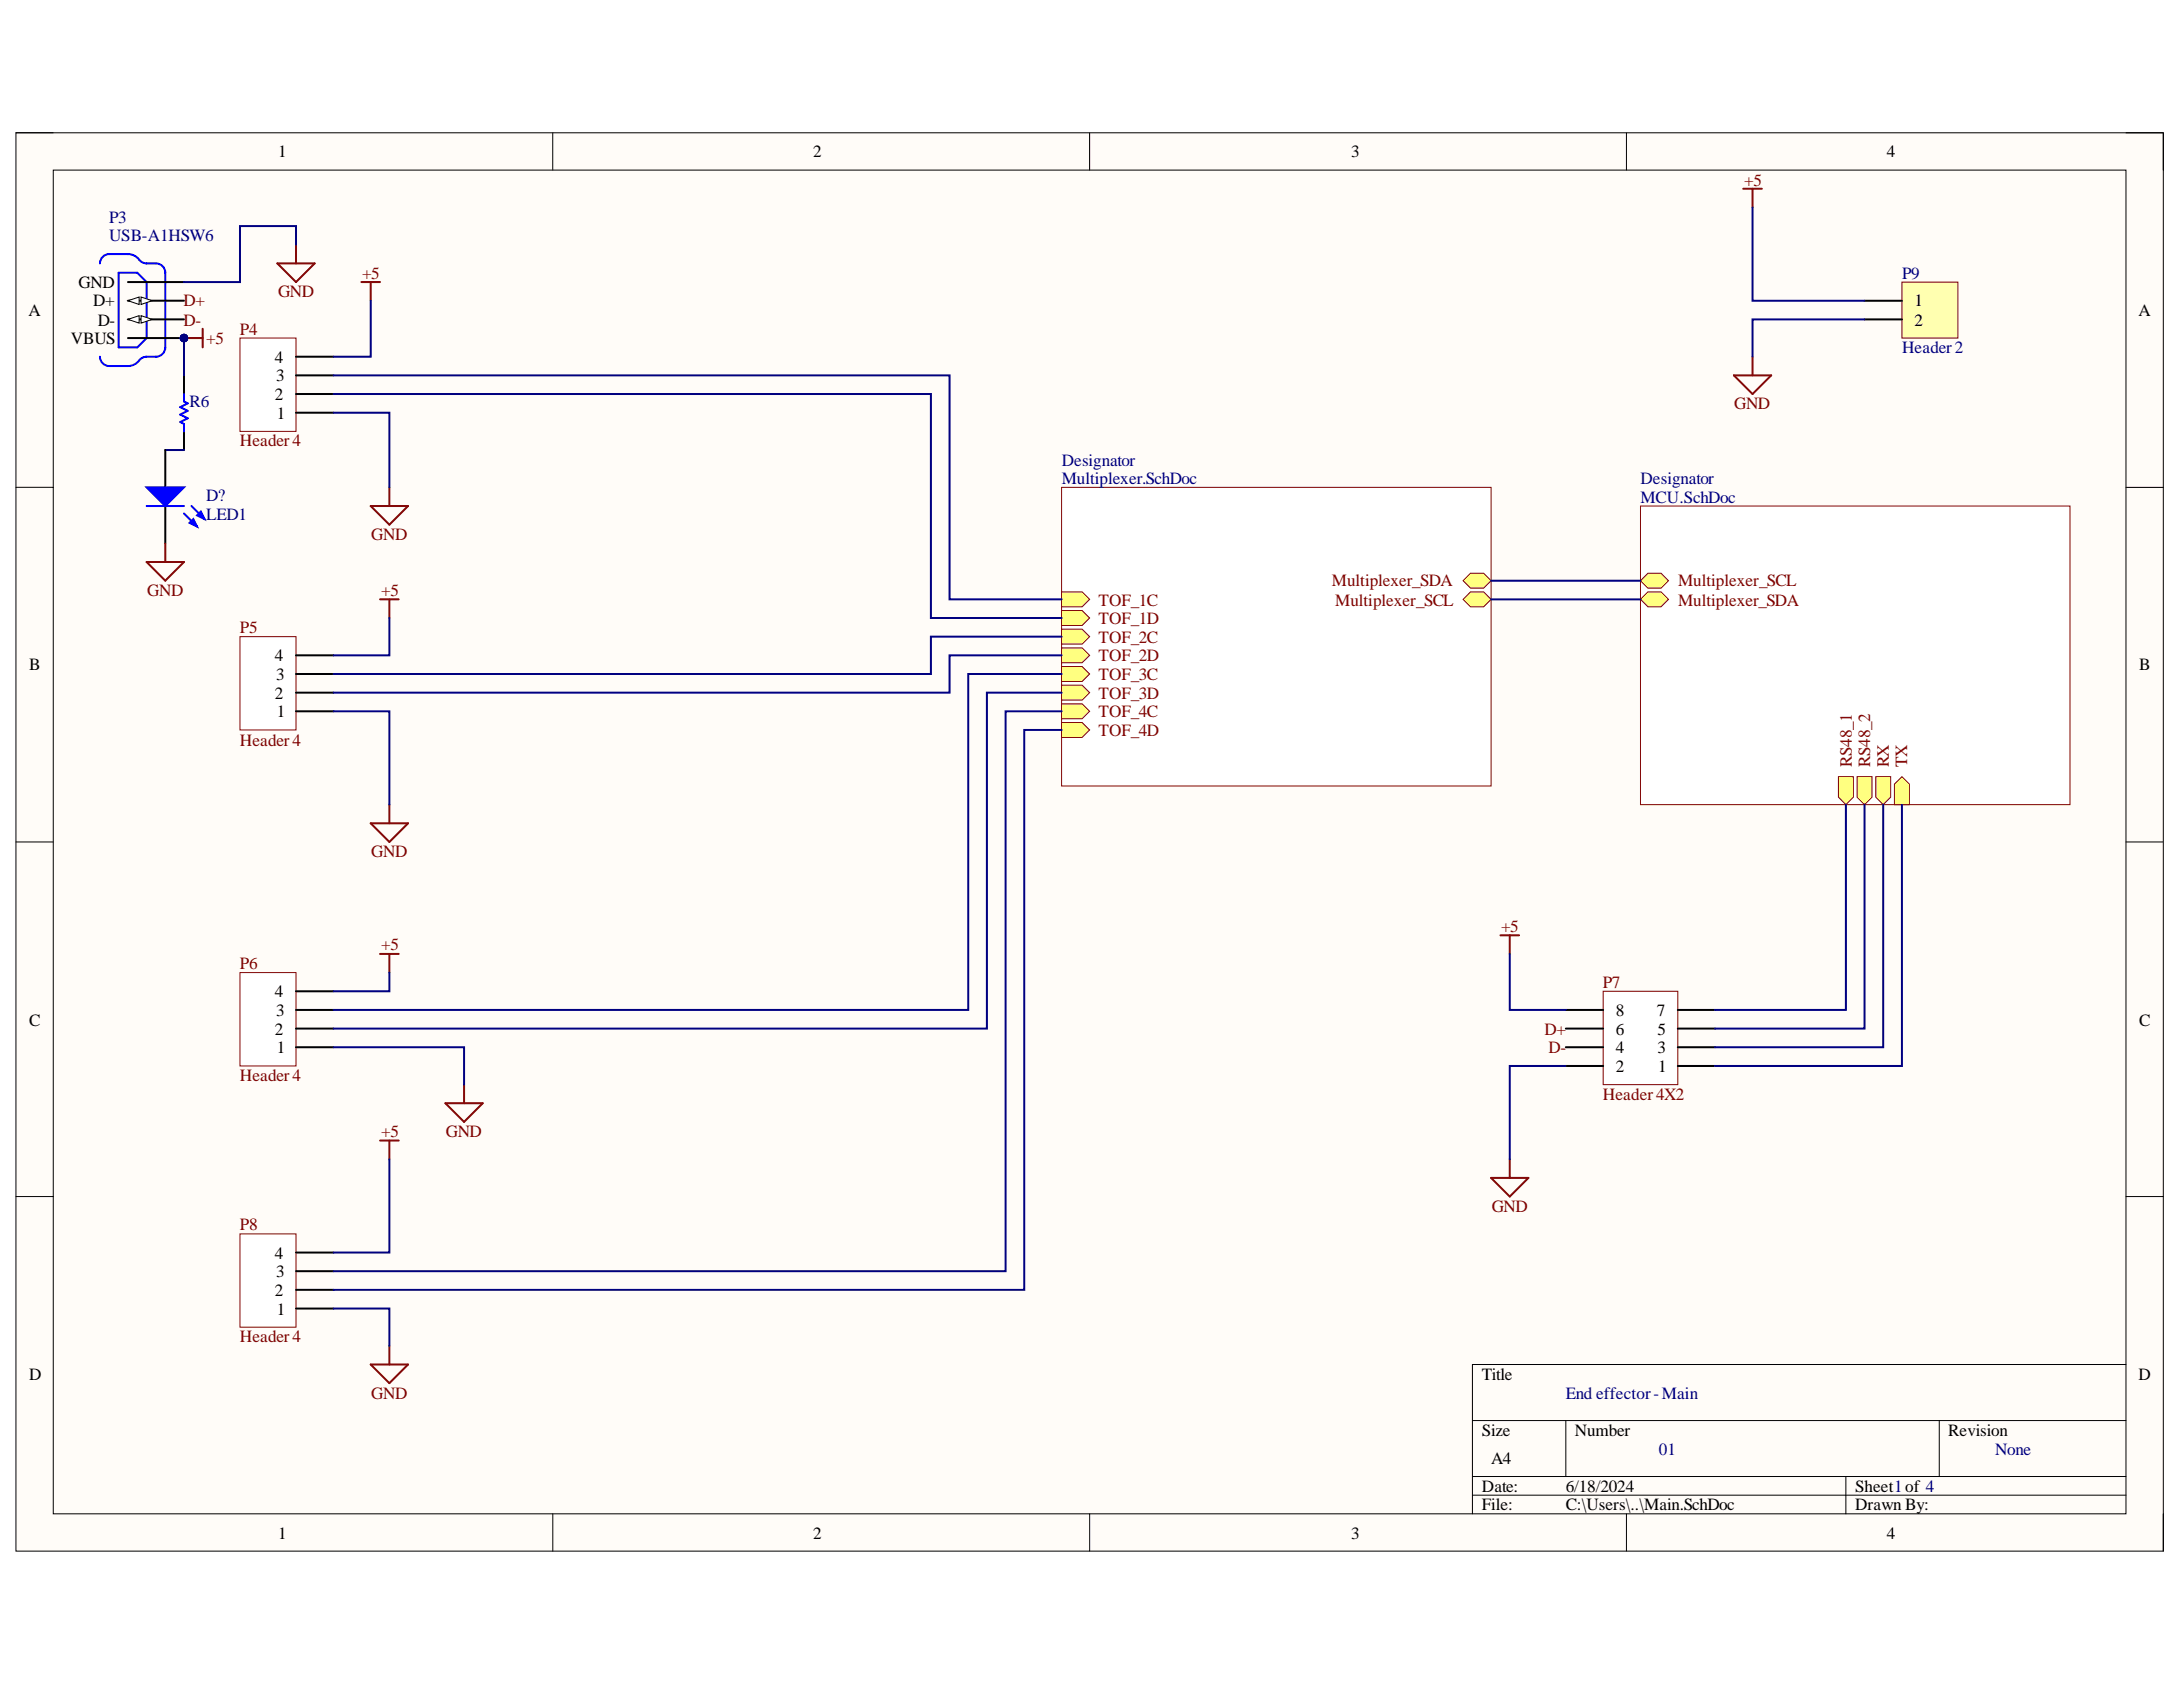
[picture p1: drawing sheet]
<svg xmlns="http://www.w3.org/2000/svg" width="279mm" height="216mm" viewBox="0 0 279 216" stroke-linecap="round" stroke-linejoin="round" font-family="sans-serif">
<defs><g id="words">
<g font-size="2.2">
<text x="35.6" y="20.1">1</text>
<text x="104.1" y="20.1">2</text>
<text x="172.9" y="20.1">3</text>
<text x="241.5" y="20.1">4</text>
<text x="3.6" y="40.4">A</text>
<text x="10.1" y="36.9">GND</text>
<text x="11.9" y="39.2">D+</text>
<text x="12.5" y="41.7">D-</text>
<text x="245" y="39.2">1</text>
<text x="245" y="41.7">2</text>
<text x="273.7" y="40.4">A</text>
<text x="9" y="44">VBUS</text>
<text x="35.2" y="46.4">4</text>
<text x="35.2" y="51.2">2</text>
<text x="35.3" y="48.8">3</text>
<text x="35.4" y="53.6">1</text>
<text x="3.7" y="85.8">B</text>
<text x="35.2" y="89.4">2</text>
<text x="35.2" y="84.6">4</text>
<text x="35.3" y="87">3</text>
<text x="273.8" y="85.8">B</text>
<text x="35.4" y="91.8">1</text>
<text x="3.7" y="131.2">C</text>
<text x="35.2" y="127.6">4</text>
<text x="35.3" y="130">3</text>
<text x="206.8" y="130">8</text>
<text x="212.1" y="130">7</text>
<text x="273.8" y="131.2">C</text>
<text x="35.2" y="132.4">2</text>
<text x="35.4" y="134.8">1</text>
<text x="206.8" y="137.2">2</text>
<text x="206.8" y="134.8">4</text>
<text x="206.8" y="132.4">6</text>
<text x="212.2" y="134.8">3</text>
<text x="212.2" y="132.4">5</text>
<text x="212.2" y="137.2">1</text>
<text x="35.2" y="161.1">4</text>
<text x="35.2" y="165.8">2</text>
<text x="35.3" y="163.4">3</text>
<text x="35.4" y="168.3">1</text>
<text x="3.7" y="176.6">D</text>
<text x="189.7" y="176.6">Title</text>
<text x="273.7" y="176.6">D</text>
<text x="189.7" y="183.7">Size</text>
<text x="201.6" y="183.7">Number</text>
<text x="249.4" y="183.7">Revision</text>
<text x="189.7" y="190.9">Date:</text>
<text x="190.8" y="187.4">A4</text>
<text x="200.4" y="190.9">6/18/2024</text>
<text x="237.4" y="190.9">Sheet1of 4</text>
<text x="35.6" y="196.9">1</text>
<text x="104.1" y="196.9">2</text>
<text x="172.9" y="196.9">3</text>
<text x="189.7" y="193.3">File:</text>
<text x="200.4" y="193.3">C:\Users\..\Main.SchDoc</text>
<text x="237.4" y="193.3">Drawn By:</text>
<text x="241.5" y="196.9">4</text>
</g>
<g font-size="2.2" fill="#800000">
<text x="223.2" y="23.8">+5</text>
<text x="46.3" y="35.7">+5</text>
<text x="23.5" y="39.2">D+</text>
<text x="23.5" y="41.7">D-</text>
<text x="35.6" y="38">GND</text>
<text x="26.4" y="44">+5</text>
<text x="30.7" y="42.9">P4</text>
<text x="222" y="52.4">GND</text>
<text x="30.7" y="57.1">Header4</text>
<text x="47.5" y="69.1">GND</text>
<text x="18.9" y="76.2">GND</text>
<text x="48.8" y="76.2">+5</text>
<text x="140.6" y="77.5">TOF_1C</text>
<text x="170.5" y="75">Multiplexer_SDA</text>
<text x="170.9" y="77.5">Multiplexer_SCL</text>
<text x="214.8" y="75">Multiplexer_SCL</text>
<text x="214.8" y="77.5">Multiplexer_SDA</text>
<text x="30.7" y="81">P5</text>
<text x="140.6" y="79.9">TOF_1D</text>
<text x="140.6" y="82.2">TOF_2C</text>
<text x="140.6" y="84.6">TOF_2D</text>
<text x="140.6" y="87">TOF_3C</text>
<text x="140.6" y="89.4">TOF_3D</text>
<text x="30.7" y="95.4">Header4</text>
<text x="140.6" y="91.8">TOF_4C</text>
<text x="140.6" y="94.1">TOF_4D</text>
<text x="237" y="98.2" transform="rotate(-90 237 98.2)">RS48_1</text>
<text x="239.4" y="98.2" transform="rotate(-90 239.4 98.2)">RS48_2</text>
<text x="241.7" y="98.2" transform="rotate(-90 241.7 98.2)">RX</text>
<text x="244.1" y="98.2" transform="rotate(-90 244.1 98.2)">TX</text>
<text x="47.5" y="109.7">GND</text>
<text x="192.1" y="119.2">+5</text>
<text x="30.7" y="124.1">P6</text>
<text x="48.8" y="121.6">+5</text>
<text x="205.1" y="126.4">P7</text>
<text x="197.7" y="132.4">D+</text>
<text x="198.2" y="134.8">D-</text>
<text x="30.7" y="138.3">Header4</text>
<text x="205.1" y="140.8">Header4X2</text>
<text x="48.8" y="145.5">+5</text>
<text x="57.1" y="145.5">GND</text>
<text x="190.9" y="155.1">GND</text>
<text x="30.7" y="157.4">P8</text>
<text x="30.7" y="171.8">Header4</text>
<text x="47.5" y="179">GND</text>
</g>
<g font-size="2.2" fill="#000080">
<text x="14" y="28.5">P3</text>
<text x="14" y="30.9">USB-A1HSW6</text>
<text x="243.4" y="35.7">P9</text>
<text x="243.4" y="45.2">Header2</text>
<text x="24.3" y="52.1">R6</text>
<text x="135.9" y="59.6">Designator</text>
<text x="26.4" y="64.1">D?</text>
<text x="135.9" y="62">Multiplexer.SchDoc</text>
<text x="210" y="62">Designator</text>
<text x="210" y="64.3">MCU.SchDoc</text>
<text x="26.4" y="66.5">LED1</text>
<text x="200.4" y="179">End effector-Main</text>
<text x="212.3" y="186.2">01</text>
<text x="255.4" y="186.2">None</text>
</g>
</g></defs>
<path d="M2 17h274.9v181.5h-274.9z" fill-rule="evenodd" fill="#fffcf8"/>
<path d="M2 17h274.9v181.5h-274.9z" fill="none" stroke="#000" stroke-width=".13"/>
<path d="M6.8 21.8h265.3v171.9h-265.3z" fill-rule="evenodd" fill="#fffcf8"/>
<g fill="none" stroke="#000" stroke-width=".13">
<path d="M2 17h4.8M70.7 17v4.8M139.5 17v4.8M208.2 17v4.8M272.1 17h4.8v4.8M6.8 21.8h265.3v171.9h-265.3zM2 62.4h4.8M272.1 62.4h4.8M2 107.8h4.8M272.1 107.8h4.8M2 153.1h4.8M272.1 153.1h4.8"/>
<path d="M272.1 174.6h-83.6v19.1M70.8 193.7v4.8M139.5 193.7v4.8M188.5 181.8h83.6M188.5 189h83.6M188.5 191.4h83.6M200.4 181.8v7.2M208.2 193.7v4.8M236.3 189v4.7M248.2 181.8v7.2M276.9 193.7v4.8"/>
</g>
<path d="M210 64.8h54.9v38.2h-54.9z" fill-rule="evenodd" fill="#fff"/>
<path d="M210 64.8h54.9v38.2h-54.9z" fill="none" stroke="#800000" stroke-width=".13"/>
<path d="M210.9 73.4h1.7l.9 .9-.9 1h-1.7l-.9-1z" fill-rule="evenodd" fill="#ffff80"/>
<path d="M210.9 73.4h1.7l.9 .9-.9 1h-1.7l-.9-1z" fill="none" stroke="#800000" stroke-width=".13"/>
<path d="M210.9 75.7h1.7l.9 1-.9 1h-1.7l-.9-1z" fill-rule="evenodd" fill="#ffff80"/>
<path d="M210.9 75.7h1.7l.9 1-.9 1h-1.7l-.9-1z" fill="none" stroke="#800000" stroke-width=".13"/>
<path d="M235.3 99.4h1.9v2.6l-.9 1-1-1z" fill-rule="evenodd" fill="#ffff80"/>
<path d="M235.3 99.4h1.9v2.6l-.9 1-1-1z" fill="none" stroke="#800000" stroke-width=".13"/>
<path d="M237.7 99.4h1.9v2.6l-1 1-.9-1z" fill-rule="evenodd" fill="#ffff80"/>
<path d="M237.7 99.4h1.9v2.6l-1 1-.9-1z" fill="none" stroke="#800000" stroke-width=".13"/>
<path d="M242.5 100.3l.9-.9 1 .9v2.7h-1.9z" fill-rule="evenodd" fill="#ffff80"/>
<path d="M242.5 100.3l.9-.9 1 .9v2.7h-1.9z" fill="none" stroke="#800000" stroke-width=".13"/>
<path d="M240.1 99.4h1.9v2.6l-1 1-.9-1z" fill-rule="evenodd" fill="#ffff80"/>
<path d="M240.1 99.4h1.9v2.6l-1 1-.9-1z" fill="none" stroke="#800000" stroke-width=".13"/>
<path d="M135.9 62.4h54.9v38.2h-54.9z" fill-rule="evenodd" fill="#fff"/>
<path d="M135.9 62.4h54.9v38.2h-54.9z" fill="none" stroke="#800000" stroke-width=".13"/>
<path d="M188.2 73.4h1.7l.9 .9-.9 1h-1.7l-.9-1z" fill-rule="evenodd" fill="#ffff80"/>
<path d="M188.2 73.4h1.7l.9 .9-.9 1h-1.7l-.9-1z" fill="none" stroke="#800000" stroke-width=".13"/>
<path d="M188.2 75.7h1.7l.9 1-.9 1h-1.7l-.9-1z" fill-rule="evenodd" fill="#ffff80"/>
<path d="M188.2 75.7h1.7l.9 1-.9 1h-1.7l-.9-1z" fill="none" stroke="#800000" stroke-width=".13"/>
<path d="M135.9 75.7h2.6l1 1-1 1h-2.6z" fill-rule="evenodd" fill="#ffff80"/>
<path d="M135.9 75.7h2.6l1 1-1 1h-2.6z" fill="none" stroke="#800000" stroke-width=".13"/>
<path d="M135.9 78.1h2.6l1 1-1 .9h-2.6z" fill-rule="evenodd" fill="#ffff80"/>
<path d="M135.9 78.1h2.6l1 1-1 .9h-2.6z" fill="none" stroke="#800000" stroke-width=".13"/>
<path d="M135.9 80.5h2.6l1 1-1 .9h-2.6z" fill-rule="evenodd" fill="#ffff80"/>
<path d="M135.9 80.5h2.6l1 1-1 .9h-2.6z" fill="none" stroke="#800000" stroke-width=".13"/>
<path d="M135.9 82.9h2.6l1 1-1 .9h-2.6z" fill-rule="evenodd" fill="#ffff80"/>
<path d="M135.9 82.9h2.6l1 1-1 .9h-2.6z" fill="none" stroke="#800000" stroke-width=".13"/>
<path d="M135.9 85.3h2.6l1 1-1 .9h-2.6z" fill-rule="evenodd" fill="#ffff80"/>
<path d="M135.9 85.3h2.6l1 1-1 .9h-2.6z" fill="none" stroke="#800000" stroke-width=".13"/>
<path d="M135.9 87.7h2.6l1 .9-1 1h-2.6z" fill-rule="evenodd" fill="#ffff80"/>
<path d="M135.9 87.7h2.6l1 .9-1 1h-2.6z" fill="none" stroke="#800000" stroke-width=".13"/>
<path d="M135.9 90.1h2.6l1 .9-1 1h-2.6z" fill-rule="evenodd" fill="#ffff80"/>
<path d="M135.9 90.1h2.6l1 .9-1 1h-2.6z" fill="none" stroke="#800000" stroke-width=".13"/>
<path d="M135.9 92.5h2.6l1 .9-1 1h-2.6z" fill-rule="evenodd" fill="#ffff80"/>
<path d="M135.9 92.5h2.6l1 .9-1 1h-2.6z" fill="none" stroke="#800000" stroke-width=".13"/>
<path d="M30.7 43.3h7.2v11.9h-7.2z" fill-rule="evenodd" fill="#fff"/>
<path d="M30.7 43.3h7.2v11.9h-7.2z" fill="none" stroke="#800000" stroke-width=".13"/>
<path d="M37.9 52.8h4.8M37.9 50.4h4.8M37.9 48h4.8M37.9 45.7h4.8" fill="none" stroke="#000" stroke-width=".25"/>
<path d="M30.7 81.5h7.2v11.9h-7.2z" fill-rule="evenodd" fill="#fff"/>
<path d="M30.7 81.5h7.2v11.9h-7.2z" fill="none" stroke="#800000" stroke-width=".13"/>
<path d="M37.9 91h4.8M37.9 88.6h4.8M37.9 86.3h4.8M37.9 83.9h4.8" fill="none" stroke="#000" stroke-width=".25"/>
<path d="M30.7 124.5h7.2v11.9h-7.2z" fill-rule="evenodd" fill="#fff"/>
<path d="M30.7 124.5h7.2v11.9h-7.2z" fill="none" stroke="#800000" stroke-width=".13"/>
<path d="M37.9 134h4.8M37.9 131.6h4.8M37.9 129.2h4.8M37.9 126.9h4.8" fill="none" stroke="#000" stroke-width=".25"/>
<path d="M30.7 157.9h7.2v12h-7.2z" fill-rule="evenodd" fill="#fff"/>
<path d="M30.7 157.9h7.2v12h-7.2z" fill="none" stroke="#800000" stroke-width=".13"/>
<path d="M37.9 167.5h4.8M37.9 165.1h4.8M37.9 162.7h4.8M37.9 160.3h4.8" fill="none" stroke="#000" stroke-width=".25"/>
<g fill="none" stroke="#800000" stroke-width=".25">
<path d="M46.3 36.1h2.3M47.4 36.1v2.4M47.4 64.8h4.8l-2.4 2.3zM48.6 76.7h2.4M49.8 62.4v2.4M49.8 76.7v2.4M47.4 105.4h4.8l-2.4 2.4zM49.8 103v2.4M48.6 122.1h2.4M49.8 122.1v2.4M59.4 138.8v2.4M48.6 146h2.4"/>
<path d="M49.8 146v2.4M57 141.2h4.8l-2.4 2.4zM47.4 174.6h4.8l-2.4 2.4zM49.8 172.2v2.4"/>
</g>
<circle cx="23.5" cy="43.3" r=".48" fill="#000080"/>
<circle cx="23.5" cy="43.3" r=".48" fill="none" stroke="#000080" stroke-width=".13"/>
<path d="M12.8 33.7a1.19 1.19 0 0 1 1.2-1.2h2.4a1.97 1.97 0 0 1 1.6 .9 2.31 2.31 0 0 0 2 .3 1.19 1.19 0 0 1 1.2 1.2v9.6a1.19 1.19 0 0 1-1.2 1.2 2.32 2.32 0 0 0-2 .2 2.08 2.08 0 0 1-1.6 .9h-2.4a1.19 1.19 0 0 1-1.2-1.1M15.2 34.9h2.4l1.2 1.2v7.2l-1.2 1.2h-2.4z" fill="none" stroke="#00f" stroke-width=".25"/>
<path d="M16.4 43.3h7.1" fill="none" stroke="#000" stroke-width=".25"/>
<circle cx="23.5" cy="43.3" r=".48" fill="#000080"/>
<circle cx="23.5" cy="43.3" r=".48" fill="none" stroke="#000080" stroke-width=".13"/>
<path d="M16.4 40.9h7.1" fill="none" stroke="#000" stroke-width=".25"/>
<path d="M16.4 40.9l1.4-.5v1z" fill="#f8fcff"/>
<path d="M16.4 40.9l1.4-.5v1z" fill="none" stroke="#000" stroke-width=".13"/>
<path d="M18.1 40.4l1.4 .5-1.4 .5z" fill="#f8fcff"/>
<path d="M18.1 40.4l1.4 .5-1.4 .5z" fill="none" stroke="#000" stroke-width=".13"/>
<path d="M16.4 38.5h7.1" fill="none" stroke="#000" stroke-width=".25"/>
<path d="M16.4 38.5l1.4-.5v1z" fill="#f8fcff"/>
<path d="M16.4 38.5l1.4-.5v1z" fill="none" stroke="#000" stroke-width=".13"/>
<path d="M18.1 38l1.4 .5-1.4 .5z" fill="#f8fcff"/>
<path d="M18.1 38l1.4 .5-1.4 .5z" fill="none" stroke="#000" stroke-width=".13"/>
<path d="M16.4 36.1h7.1" fill="none" stroke="#000" stroke-width=".25"/>
<path d="M205.2 126.9h9.5v11.9h-9.5z" fill-rule="evenodd" fill="#fff"/>
<path d="M205.2 126.9h9.5v11.9h-9.5z" fill="none" stroke="#800000" stroke-width=".13"/>
<path d="M200.4 136.4h4.8M200.4 134h4.8M200.4 131.6h4.8M200.4 129.2h4.8M214.7 136.4h4.8M214.7 134h4.8M214.7 131.6h4.8M214.7 129.2h4.8" fill="none" stroke="#000" stroke-width=".25"/>
<path d="M35.5 33.7h4.8l-2.4 2.4zM37.9 31.3v2.4M23.5 43.3h2.4M25.9 42.1v2.4M192 119.7h2.4M193.2 119.7v2.4M190.8 150.7h4.8l-2.4 2.4zM193.2 148.4v2.3" fill="none" stroke="#800000" stroke-width=".25"/>
<circle cx="23.5" cy="43.3" r=".48" fill="#000080"/>
<circle cx="23.5" cy="43.3" r=".48" fill="none" stroke="#000080" stroke-width=".13"/>
<path d="M243.4 36.1h7.2v7.2h-7.2z" fill-rule="evenodd" fill="#ffffb0"/>
<path d="M243.4 36.1h7.2v7.2h-7.2z" fill="none" stroke="#800000" stroke-width=".13"/>
<path d="M238.6 38.5h4.8M23.5 48v2.4M23.5 55.2v2.4M238.6 40.9h4.8" fill="none" stroke="#000" stroke-width=".25"/>
<path d="M223.1 24.2h2.4M224.3 24.2v2.3M221.9 48h4.8l-2.4 2.4zM224.3 45.7v2.3" fill="none" stroke="#800000" stroke-width=".25"/>
<path d="M23.5 50.4v1l.5 .2-.9 .5 .9 .5-.9 .5 .9 .4-.9 .5 .4 .3v.9" fill="none" stroke="#00f" stroke-width=".25"/>
<g fill="none" stroke="#000080" stroke-width=".25">
<path d="M37.9 31.3v-2.4h-7.2v7.2h-7.2M47.4 38.5v7.2h-4.7M224.3 26.5v12h14.3M23.5 43.3v4.7M42.7 52.8h7.1v9.6M42.7 50.4h76.4v28.7h16.8M42.7 48h78.8v28.7h14.4M238.6 40.9h-14.3v4.8M49.8 79.1v4.8h-7.1M190.8 74.3h19.2M190.8 76.7h19.2M42.7 91h7.1v12"/>
<path d="M135.9 93.4h-4.8v71.7h-88.4M135.9 91h-7.2v71.7h-86M135.9 88.6h-9.6v43h-83.6M135.9 86.3h-12v42.9h-81.2M135.9 83.9h-14.4v4.7h-78.8M135.9 81.5h-16.8v4.8h-76.4M236.3 103v26.2h-16.8M238.6 103v28.6h-19.1M241 103v31h-21.5M243.4 103v33.4h-23.9M42.7 134h16.7v4.8M49.8 124.5v2.4h-7.1"/>
<path d="M193.2 122.1v7.1h7.2M200.4 136.4h-7.2v12M49.8 148.4v11.9h-7.1M42.7 167.5h7.1v4.7"/>
</g>
<circle cx="23.5" cy="43.3" r=".48" fill="#000080"/>
<circle cx="23.5" cy="43.3" r=".48" fill="none" stroke="#000080" stroke-width=".13"/>
<path d="M21.2 57.6h2.3" fill="none" stroke="#000080" stroke-width=".25"/>
<path d="M21.2 57.6v4.8M21.2 64.8v4.7" fill="none" stroke="#000" stroke-width=".25"/>
<path d="M18.8 62.4h4.7l-2.3 2.4z" fill="#00f"/>
<path d="M18.8 62.4h4.7l-2.3 2.4zM23.5 65.7l1.7 1.7M24.5 64.8l1.7 1.6" fill="none" stroke="#00f" stroke-width=".25"/>
<path d="M24.3 66.9l.4-.5 .5 1z" fill="#00f"/>
<path d="M24.3 66.9l.4-.5 .5 1z" fill="none" stroke="#00f" stroke-width=".25"/>
<path d="M25.2 66l.5-.5 .5 .9z" fill="#00f"/>
<path d="M18.8 64.8h4.7M25.2 66l.5-.5 .5 .9z" fill="none" stroke="#00f" stroke-width=".25"/>
<path d="M18.8 71.9h4.7l-2.3 2.4zM21.2 69.5v2.4" fill="none" stroke="#800000" stroke-width=".25"/>
<use href="#words"/>
</svg>
